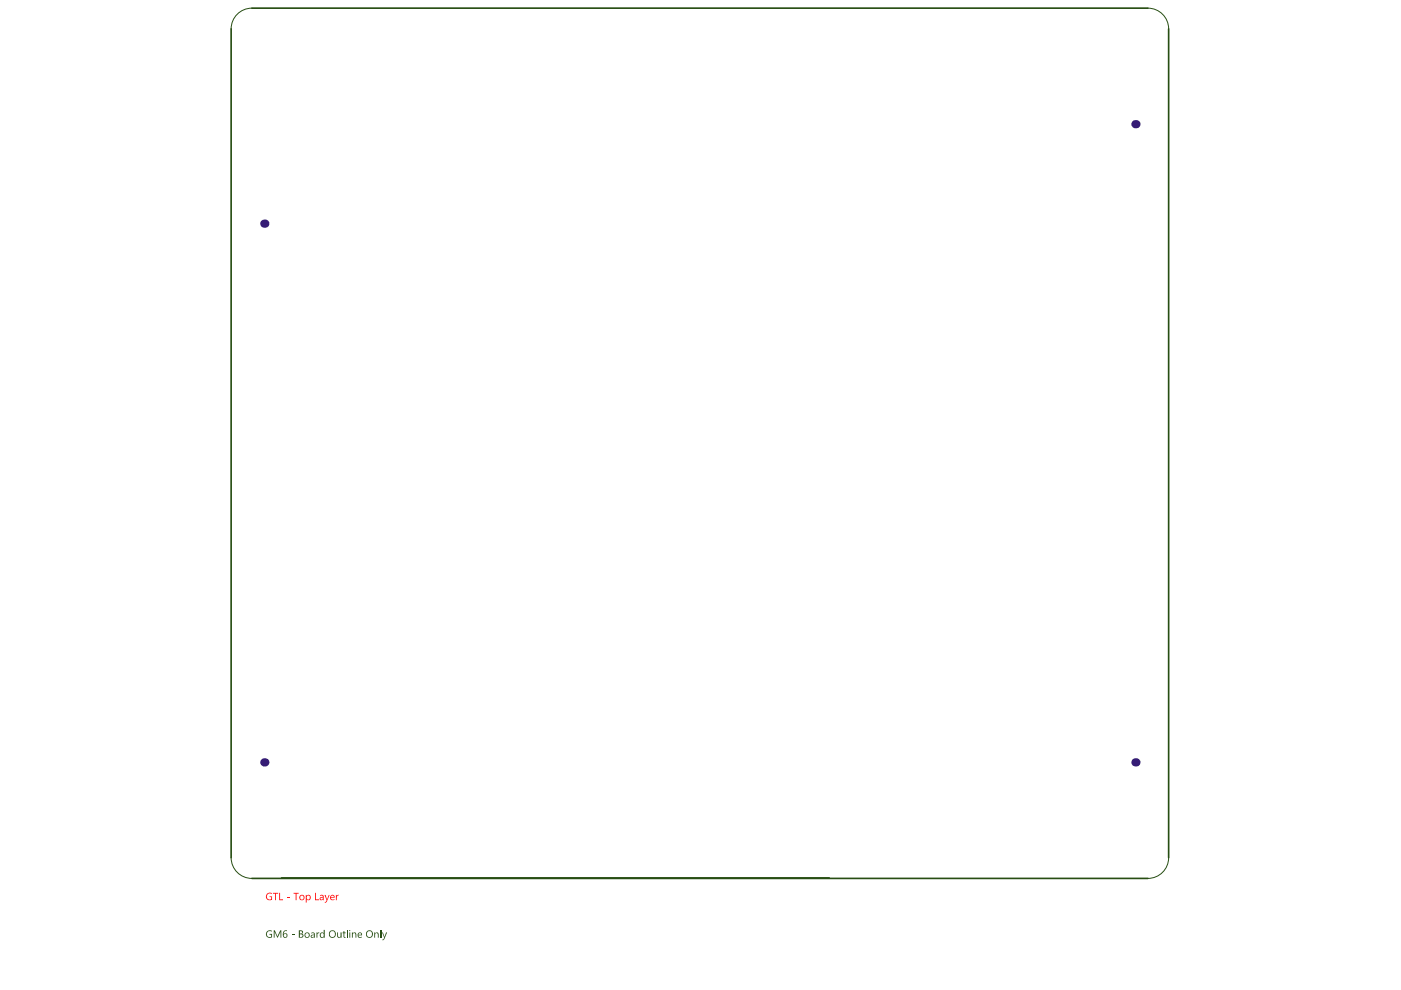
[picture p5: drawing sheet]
<svg xmlns="http://www.w3.org/2000/svg" width="297mm" height="210mm" viewBox="0 0 297 210" stroke-linecap="round" stroke-linejoin="round" font-family="sans-serif">
<path d="M49 6.1v175.8M53.4 1.7h190M247.8 6.1v175.8M53.4 186.2h190M59.7 186.2h116.1" fill="none" stroke="#274e13" stroke-width=".35"/>
<g fill="#274e13">
<path d="M56.6 197.5l.4-.3 .6 .1v.2l-.4-.1-.3 .1-.3 .5 .1 .5 .3 .2 .5-.1v-.4h-.4v-.2h.6l-.1 .8-.6 .1-.4-.3-.2-.6z"/>
<path d="M58 197.2h.3l.5 1.3 .6-1.3h.2v1.6h-.1v-1.3l-.6 1.3-.7-1.3v1.3h-.2z"/>
<path d="M61.8 198.1h.6v.2h-.6z"/>
<path d="M67.1 197.7h.2v.3l.1-.3h.3v.2h-.3l-.1 .2v.7h-.2z"/>
<path d="M71.5 197.7h.2v.7a.28 .28 0 0 0 .2 .3 .28 .28 0 0 0 .3-.3v-.7h.2v1.1l-.2-.1a.4 .4 0 0 1-.5 .1 .4 .4 0 0 1-.2-.4z"/>
<path d="M72.8 197.4h.2v.3h.3v.2h-.3v.7l.3 .1v.2l-.5-.2v-.8h-.2z"/>
<path d="M73.5 197.2h.2v1.6h-.2z"/>
<path d="M74.6 197.7h.2v.2l.2-.2 .5 .1 .1 1h-.2v-.7a.3 .3 0 0 0-.3-.3 .3 .3 0 0 0-.3 .4v.6h-.2z"/>
<path d="M79.4 197.7h.1v.2l.3-.2 .4 .1 .1 1h-.2v-.6a.3 .3 0 0 0-.3-.4 .3 .3 0 0 0-.3 .4v.6h-.1z"/>
<path d="M80.6 197.2h.2v1.6h-.2z"/>
<path d="M81 197.7h.2l.3 1 .4-1h.2l-.6 1.4-.2 .2h-.3v-.1h.3l.2-.4z"/>
<path d="M60.1 197.5l.3-.3 .5 .1v.2l-.4-.1-.3 .2-.1 .5 .2-.2a.5 .5 0 0 1 .6 .5 .5 .5 0 0 1-.5 .5 .5 .5 0 0 1-.4-.6zM60.1 198.3a.35 .35 0 0 0 .7 0 .35 .35 0 0 0-.7 0z"/>
<path d="M63.6 197.4v.5h.2a.25 .25 0 0 0 .3-.2 .25 .25 0 0 0-.3-.3zM63.6 198.1v.6h.2a.3 .3 0 0 0 .4-.4 .3 .3 0 0 0-.4-.2zM63.4 197.2h.4a.39 .39 0 0 1 .4 .4 .39 .39 0 0 1-.2 .4l.3 .2-.1 .5-.8 .1z"/>
<path d="M64.7 198.3a.43 .43 0 0 0 .8 0 .43 .43 0 0 0-.8 0zM64.5 198.3a.6 .6 0 0 1 1.2 0 .6 .6 0 0 1-1.2 0z"/>
<path d="M66.1 198.4a.26 .26 0 0 0 .2 .3 .26 .26 0 0 0 .3-.3zM66 197.8l.1-.1a.42 .42 0 0 1 .7 .4v.7h-.2v-.1l-.3 .2-.3-.1a.34 .34 0 0 1-.1-.4 .34 .34 0 0 1 .4-.2l.3-.1a.31 .31 0 0 0-.2-.3 .31 .31 0 0 0-.4 .2z"/>
<path d="M67.9 197.9l.2-.2h.3l.2 .2v-.7h.3v1.6h-.3v-.2l-.2 .3-.4-.1-.2-.4zM68 198v.3a.32 .32 0 0 0 .3 .4 .32 .32 0 0 0 .3-.4v-.2a.33 .33 0 0 0-.6-.1z"/>
<path d="M69.9 198a.62 .62 0 0 0 1.2 0 .62 .62 0 0 0-1.2 0zM69.7 198a.78 .78 0 0 1 1.5 0 .78 .78 0 0 1-1.5 0z"/>
<path d="M74 197.3a.15 .15 0 0 1 .3 0 .15 .15 0 0 1-.3 0zM74.1 197.7h.2v1.1h-.2z"/>
<path d="M76 198v.2h.6a.29 .29 0 0 0-.2-.4 .29 .29 0 0 0-.4 .2zM75.9 197.9l.6-.2 .3 .3v.3h-.8a.41 .41 0 0 0 .3 .4 .41 .41 0 0 0 .4-.1v.2l-.2 .1-.6-.2z"/>
<path d="M77.7 198a.65 .65 0 0 0 1.3 0 .65 .65 0 0 0-1.3 0zM77.5 198a.8 .8 0 0 1 1.6 0 .8 .8 0 0 1-1.6 0z"/>
</g>
<path d="M53.4 1.7a4.4 4.4 0 0 0-4.4 4.4M243.4 1.7a4.4 4.4 0 0 1 4.4 4.4M49 181.9a4.4 4.4 0 0 0 4.4 4.3M247.8 181.9a4.4 4.4 0 0 1-4.4 4.3" fill="none" stroke="#274e13" stroke-width=".21"/>
<g fill="#f00">
<path d="M56.6 189.5l.5-.2h.5v.3l-.2-.2-.6 .1-.2 .7 .2 .4 .5 .1 .2-.1v-.4h-.4v-.1h.6v.7l-.8 .1-.4-.3-.1-.6z"/>
<path d="M57.9 189.3h1.1v.2h-.5v1.4h-.2v-1.4h-.4z"/>
<path d="M59.2 189.3h.2v1.4h.6v.2h-.8z"/>
<path d="M60.8 190.2h.6v.1h-.6z"/>
<path d="M62.2 189.3h1.1v.2h-.4v1.4h-.2v-1.4h-.5z"/>
<path d="M66.8 189.3h.2v1.4h.6v.2h-.8z"/>
<path d="M68.8 189.8h.2l.3 .9 .4-.9h.2l-.6 1.4-.3 .2-.1-.2h.2l.2-.3z"/>
<path d="M71.2 189.8h.2v.2l.1-.2 .3-.1v.2a.28 .28 0 0 0-.3 .1 .28 .28 0 0 0-.1 .2v.7h-.2z"/>
<path d="M63.6 190.3a.4 .4 0 0 0 .8 0 .4 .4 0 0 0-.8 0zM63.4 190.3a.6 .6 0 0 1 1.2 0 .6 .6 0 0 1-1.2 0z"/>
<path d="M64.8 189.8h.2v.1l.1-.1a.53 .53 0 0 1 .8 .5 .53 .53 0 0 1-.8 .4l-.1 .7h-.2zM65 190.3a.38 .38 0 0 0 .7 0 .38 .38 0 0 0-.7 0z"/>
<path d="M68 190.4a.25 .25 0 0 0 .2 .3 .25 .25 0 0 0 .2-.3v-.1zM67.9 189.8h.2a.37 .37 0 0 1 .4 0 .37 .37 0 0 1 .1 .4v.7h-.2v-.2l-.1 .2h-.4l-.2-.3 .1-.3 .6-.1a.31 .31 0 0 0-.2-.3 .31 .31 0 0 0-.3 .1z"/>
<path d="M70.2 190v.2h.6a.3 .3 0 0 0-.2-.3 .3 .3 0 0 0-.4 .1zM70.1 189.8l.5-.1 .4 .4v.2h-.8a.4 .4 0 0 0 .2 .4 .4 .4 0 0 0 .5-.1l-.1 .3-.6-.1-.2-.4z"/>
</g>
<g fill="#351c75">
<circle cx="240.7" cy="161.6" r=".88"/>
<circle cx="56" cy="161.6" r=".88"/>
<circle cx="240.7" cy="26.3" r=".88"/>
<circle cx="56" cy="47.4" r=".88"/>
</g>
</svg>
